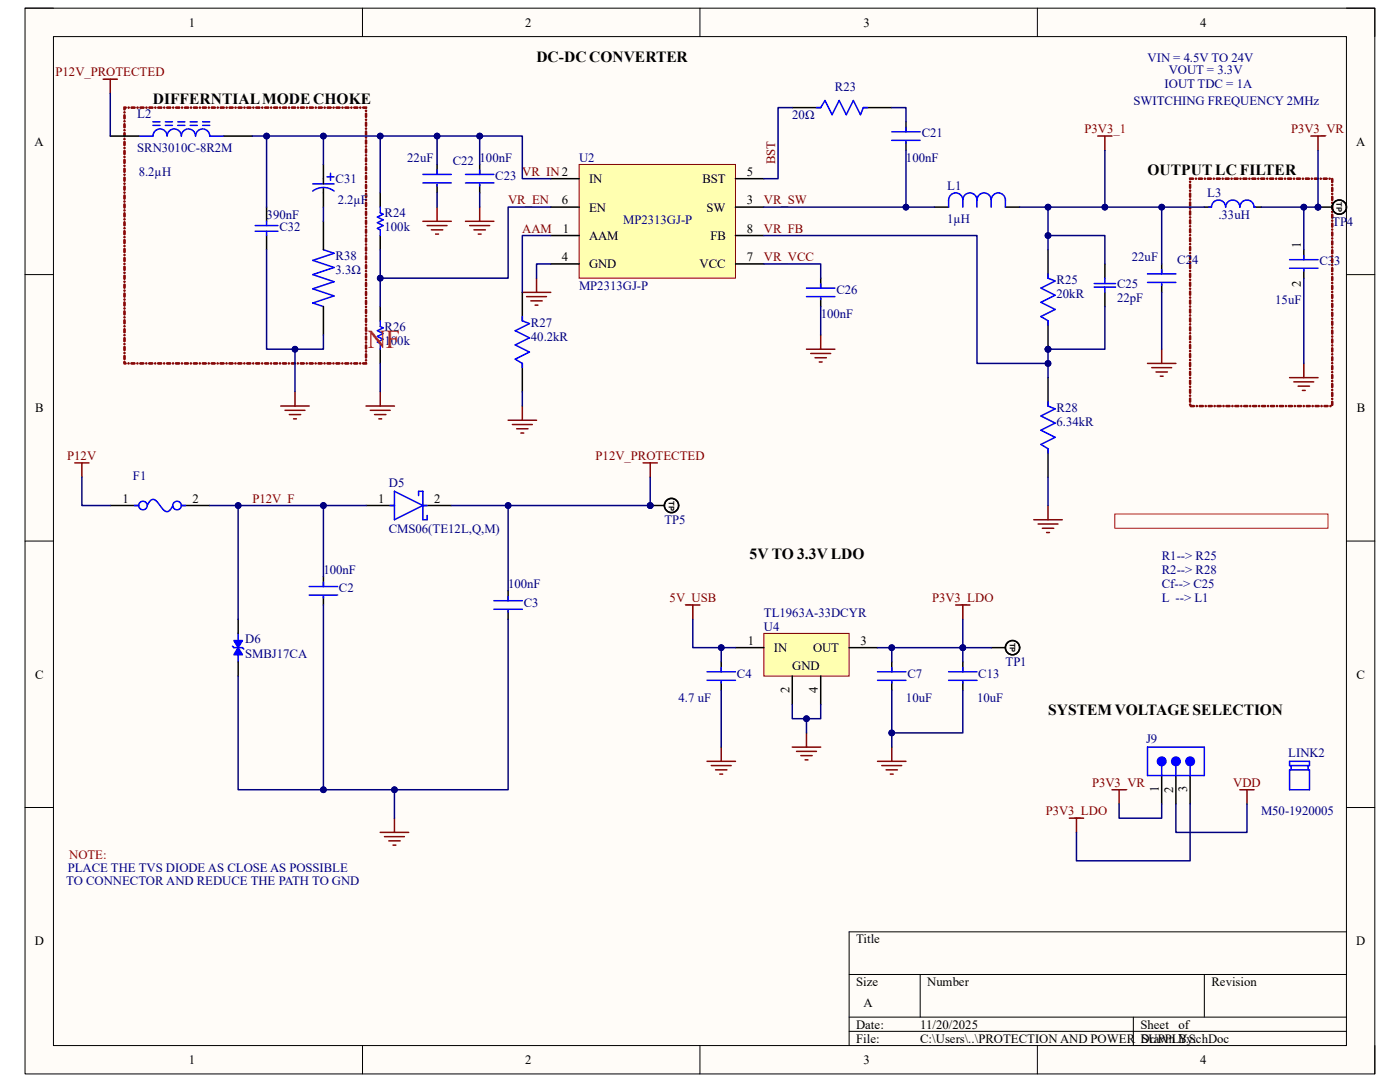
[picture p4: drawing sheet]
<svg xmlns="http://www.w3.org/2000/svg" width="279mm" height="216mm" viewBox="0 0 279 216" stroke-linecap="round" stroke-linejoin="round" font-family="sans-serif">
<defs><g id="words">
<text font-size="5.1" fill="#f00" x="73.3" y="69.4">NF</text>
<g font-size="3.1">
<text x="107.1" y="12.3">DC-DC CONVERTER</text>
<text x="30.5" y="20.8">DIFFERNTIAL MODE CHOKE</text>
<text x="229" y="35">OUTPUT LC FILTER</text>
<text x="149.6" y="111.5">5V TO 3.3V LDO</text>
<text x="209.2" y="142.7">SYSTEM VOLTAGE SELECTION</text>
</g>
<g font-size="2.5">
<text x="37.7" y="5.3">1</text>
<text x="104.8" y="5.3">2</text>
<text x="172.3" y="5.3">3</text>
<text x="239.5" y="5.3">4</text>
<text x="6.9" y="29.1">A</text>
<text x="270.6" y="29.1">A</text>
<text x="149.1" y="35.1">5</text>
<text x="112.1" y="40.8">6</text>
<text x="117.6" y="36.5">IN</text>
<text x="140.2" y="36.5">BST</text>
<text x="149.1" y="40.8">3</text>
<text x="112.4" y="46.4">1</text>
<text x="117.6" y="47.9">AAM</text>
<text x="117.6" y="42.2">EN</text>
<text x="141" y="42.2">SW</text>
<text x="141.8" y="47.9">FB</text>
<text x="149.1" y="46.4">8</text>
<text x="112.1" y="52.1">4</text>
<text x="117.6" y="53.6">GND</text>
<text x="139.6" y="53.6">VCC</text>
<text x="149.1" y="52.1">7</text>
<text x="259.6" y="49.5" transform="rotate(-90 259.6 49.5)">1</text>
<text x="259.6" y="57.2" transform="rotate(-90 259.6 57.2)">2</text>
<text x="7" y="82.3">B</text>
<text x="270.8" y="82.3">B</text>
<text x="24.4" y="100.3">1</text>
<text x="38.4" y="100.3">2</text>
<text x="75.5" y="100.3">1</text>
<text x="86.7" y="100.3">2</text>
<text x="149.2" y="128.7">1</text>
<text x="154.4" y="130.1">IN</text>
<text x="162.3" y="130.1">OUT</text>
<text x="171.7" y="128.7">3</text>
<text x="7" y="135.4">C</text>
<text x="158.1" y="133.8">GND</text>
<text x="270.7" y="135.4">C</text>
<text x="157.6" y="138.3" transform="rotate(-90 157.6 138.3)">2</text>
<text x="163.2" y="138.3" transform="rotate(-90 163.2 138.3)">4</text>
<text x="231.3" y="158" transform="rotate(-90 231.3 158)">1</text>
<text x="234.1" y="158.2" transform="rotate(-90 234.1 158.2)">2</text>
<text x="236.9" y="158.1" transform="rotate(-90 236.9 158.1)">3</text>
<text x="6.9" y="188.6">D</text>
<text x="170.9" y="188.2">Title</text>
<text x="270.7" y="188.6">D</text>
<text x="170.9" y="196.7">Size</text>
<text x="185" y="196.7">Number</text>
<text x="241.8" y="196.7">Revision</text>
<text x="172.3" y="201">A</text>
<text x="170.9" y="205.2">Date:</text>
<text x="170.9" y="208.1">File:</text>
<text x="183.6" y="205.2">11/20/2025</text>
<text x="183.7" y="208.1">C:\Users\..\PROTECTION AND POWER_SUPPLY.SchDoc</text>
<text x="227.6" y="208.1">Drawn By:</text>
<text x="227.6" y="205.2">Sheet</text>
<text x="235.2" y="205.2">of</text>
<text x="37.7" y="212.3">1</text>
<text x="104.8" y="212.3">2</text>
<text x="172.3" y="212.3">3</text>
<text x="239.5" y="212.3">4</text>
</g>
<g font-size="2.5" fill="#800000">
<text x="11.1" y="15.2">P12V_PROTECTED</text>
<text x="216.5" y="26.6">P3V3_1</text>
<text x="257.7" y="26.6">P3V3_VR</text>
<text x="104.2" y="35.1">VR_IN2</text>
<text x="154.7" y="32.8" transform="rotate(-90 154.7 32.8)">BST</text>
<text x="101.4" y="40.8">VR_EN</text>
<text x="152.4" y="40.8">VR_SW</text>
<text x="104.2" y="46.4">AAM</text>
<text x="152.4" y="46.4">VR_FB</text>
<text x="152.4" y="52.1">VR_VCC</text>
<text x="13.4" y="91.8">P12V</text>
<text x="118.9" y="91.8">P12V_PROTECTED</text>
<text x="50.4" y="100.3">P12V_F</text>
<text x="133.6" y="120.2">5V_USB</text>
<text x="186" y="120.2">P3V3_LDO</text>
<text x="218" y="157">P3V3_VR</text>
<text x="246.1" y="157">VDD</text>
<text x="208.7" y="162.7">P3V3_LDO</text>
</g>
<g font-size="2.5" fill="#000080">
<text x="229" y="12.4">VIN = 4.5V TO 24V</text>
<text x="232.4" y="17.5">IOUT TDC = 1A</text>
<text x="233.3" y="14.7">VOUT = 3.3V</text>
<text x="27.4" y="23.5">L2</text>
<text x="158.1" y="23.7">20Ω</text>
<text x="166.6" y="18.1">R23</text>
<text x="226.2" y="20.9">SWITCHING FREQUENCY 2MHz</text>
<text x="183.9" y="27.4">C21</text>
<text x="27.4" y="30.3">SRN3010C-8R2M</text>
<text x="27.7" y="35.1">8.2µH</text>
<text x="81.3" y="32.3">22uF</text>
<text x="90.3" y="32.9">C22</text>
<text x="95.7" y="32.3">100nF</text>
<text x="98.8" y="35.9">C23</text>
<text x="115.6" y="32.3">U2</text>
<text x="180.8" y="32.3">100nF</text>
<text x="67" y="36.6">C31</text>
<text x="67.4" y="40.8">2.2µF</text>
<text x="189" y="37.9">L1</text>
<text x="240.9" y="39.4">L3</text>
<text x="53.2" y="43.6">390nF</text>
<text x="55.8" y="46.1">C32</text>
<text x="76.8" y="46.1">100k</text>
<text x="76.8" y="43.3">R24</text>
<text x="124.4" y="44.7">MP2313GJ-P</text>
<text x="189" y="44.4">1µH</text>
<text x="243.2" y="43.6">.33uH</text>
<text x="265.9" y="45">TP4</text>
<text x="67" y="51.8">R38</text>
<text x="225.9" y="52.1">22uF</text>
<text x="234.9" y="52.7">C24</text>
<text x="263.3" y="53">C33</text>
<text x="67" y="54.7">3.3Ω</text>
<text x="115.6" y="57.8">MP2313GJ-P</text>
<text x="166.9" y="58.6">C26</text>
<text x="210.9" y="59.5">20kR</text>
<text x="210.9" y="56.6">R25</text>
<text x="222.9" y="57.5">C25</text>
<text x="76.8" y="66">R26</text>
<text x="106" y="65.2">R27</text>
<text x="163.8" y="63.5">100nF</text>
<text x="222.9" y="60.3">22pF</text>
<text x="254.5" y="60.6">15uF</text>
<text x="76.8" y="68.8">100k</text>
<text x="106" y="68">40.2kR</text>
<text x="210.9" y="82.2">R28</text>
<text x="210.9" y="85">6.34kR</text>
<text x="26.5" y="95.8">F1</text>
<text x="77.6" y="97.2">D5</text>
<text x="77.6" y="106.3">CMS06(TE12L,Q,M)</text>
<text x="132.6" y="104.6">TP5</text>
<text x="231.9" y="111.7">R1--&gt; R25</text>
<text x="64.6" y="114.5">100nF</text>
<text x="67.6" y="118.2">C2</text>
<text x="101.4" y="117.3">100nF</text>
<text x="231.9" y="114.5">R2--&gt; R28</text>
<text x="231.9" y="117.3">Cf--&gt; C25</text>
<text x="104.5" y="121">C3</text>
<text x="152.4" y="125.9">U4</text>
<text x="152.4" y="123">TL1963A-33DCYR</text>
<text x="231.9" y="120.2">L --&gt; L1</text>
<text x="48.9" y="128.4">D6</text>
<text x="48.9" y="131.2">SMBJ17CA</text>
<text x="147.1" y="135.2">C4</text>
<text x="181.1" y="135.2">C7</text>
<text x="195.2" y="135.2">C13</text>
<text x="200.7" y="132.9">TP1</text>
<text x="135.4" y="140">4.7 uF</text>
<text x="180.8" y="140">10uF</text>
<text x="195" y="140">10uF</text>
<text x="228.7" y="148.3">J9</text>
<text x="257.1" y="151.1">LINK2</text>
<text x="251.7" y="162.7">M50-1920005</text>
<text x="13.2" y="176.6">TO CONNECTOR AND REDUCE THE PATH TO GND</text>
<text x="13.5" y="174">PLACE THE TVS DIODE AS CLOSE AS POSSIBLE</text>
</g>
<text font-size="2.5" fill="#980000" x="13.8" y="171.5">NOTE:</text>
<g font-size="1.5">
<text x="266.7" y="40.4" transform="rotate(90 266.7 40.4)">TP</text>
<text x="133.5" y="99.9" transform="rotate(90 133.5 99.9)">TP</text>
<text x="201.5" y="128.3" transform="rotate(90 201.5 128.3)">TP</text>
</g>
</g></defs>
<path d="M5 1.6h269.4v212.7h-269.4z" fill-rule="evenodd" fill="#fffcf8"/>
<path d="M5 1.6h269.4v212.7h-269.4z" fill="none" stroke="#000" stroke-width=".2"/>
<path d="M10.7 7.3h258v201.3h-258z" fill-rule="evenodd" fill="#fffcf8"/>
<g fill="none" stroke="#000" stroke-width=".2">
<path d="M5 1.6h5.7M10.7 7.3h258v201.3h-258zM72.3 1.6v5.7M139.7 1.6v5.7M207 1.6v5.7M268.7 1.6h5.7v5.7M5 54.8h5.7M268.7 54.8h5.7M5 108h5.7M268.7 108h5.7M5 161.1h5.7M268.7 161.1h5.7"/>
<path d="M169.5 194.4h99.2M183.6 194.4v8.6M240.3 194.4v8.6M268.7 185.9h-99.2v22.7M72.3 208.6v5.7M139.7 208.6v5.7M169.5 203h99.2M169.5 205.8h99.2M207 208.6v5.7M226.2 203v5.6M274.4 208.6v5.7"/>
</g>
<path d="M24.7 72.2a.15 .15 0 0 1 .3 0 .15 .15 0 0 1-.3 0zM24.7 70.9l.3 .1v.6l-.2 .2-.1-.2zM24.7 70.4a.15 .15 0 0 1 .3 0 .15 .15 0 0 1-.3 0zM24.7 69.1l.3 .2v.5l-.2 .2-.1-.2zM24.7 68.7a.15 .15 0 0 1 .3 0 .15 .15 0 0 1-.3 0zM24.7 67.4l.3 .1v.6l-.2 .1-.1-.1zM24.7 66.9a.15 .15 0 0 1 .3 0 .15 .15 0 0 1-.3 0zM24.7 65.6l.3 .1v.6l-.2 .1-.1-.1zM24.7 65.1a.15 .15 0 0 1 .3 0 .15 .15 0 0 1-.3 0zM24.7 63.8l.3 .1v.6l-.2 .2-.1-.2zM24.7 63.3a.15 .15 0 0 1 .3 0 .15 .15 0 0 1-.3 0zM24.7 62l.3 .1v.6l-.2 .2-.1-.2zM24.7 61.5a.15 .15 0 0 1 .3 0 .15 .15 0 0 1-.3 0zM24.7 60.3l.3 .1v.6l-.2 .1-.1-.1zM24.7 59.8a.15 .15 0 0 1 .3 0 .15 .15 0 0 1-.3 0zM24.7 58.5l.3 .1v.6l-.2 .1-.1-.1zM24.7 58a.15 .15 0 0 1 .3 0 .15 .15 0 0 1-.3 0zM24.7 56.7l.3 .1v.6l-.2 .1-.1-.1zM24.7 56.2a.15 .15 0 0 1 .3 0 .15 .15 0 0 1-.3 0zM24.7 54.9l.3 .1v.6l-.2 .2-.1-.2zM24.7 54.4a.15 .15 0 0 1 .3 0 .15 .15 0 0 1-.3 0zM24.7 53.1l.3 .2v.5l-.2 .2-.1-.2zM24.7 52.7a.15 .15 0 0 1 .3 0 .15 .15 0 0 1-.3 0zM24.7 51.4l.3 .1v.6l-.2 .1-.1-.1zM24.7 50.9a.15 .15 0 0 1 .3 0 .15 .15 0 0 1-.3 0zM24.7 49.6l.3 .1v.6l-.2 .1-.1-.1zM24.7 49.1a.15 .15 0 0 1 .3 0 .15 .15 0 0 1-.3 0zM24.7 47.8l.3 .1v.6l-.2 .2-.1-.2zM24.7 47.3a.15 .15 0 0 1 .3 0 .15 .15 0 0 1-.3 0zM24.7 46l.3 .1v.6l-.2 .2-.1-.2zM24.7 45.5a.15 .15 0 0 1 .3 0 .15 .15 0 0 1-.3 0zM24.7 44.3l.3 .1v.6l-.2 .1-.1-.1zM24.7 43.8a.15 .15 0 0 1 .3 0 .15 .15 0 0 1-.3 0zM24.7 42.5l.3 .1v.6l-.2 .1-.1-.1zM24.7 42a.15 .15 0 0 1 .3 0 .15 .15 0 0 1-.3 0zM24.7 40.7l.3 .1v.6l-.2 .1-.1-.1zM24.7 40.2a.15 .15 0 0 1 .3 0 .15 .15 0 0 1-.3 0zM24.7 38.9l.3 .1v.6l-.2 .2-.1-.2zM24.7 38.4a.15 .15 0 0 1 .3 0 .15 .15 0 0 1-.3 0zM24.7 37.1l.3 .1v.6l-.2 .2-.1-.2zM24.7 36.7a.15 .15 0 0 1 .3 0 .15 .15 0 0 1-.3 0zM24.7 35.4l.3 .1v.6l-.2 .1-.1-.1zM24.7 34.9a.15 .15 0 0 1 .3 0 .15 .15 0 0 1-.3 0zM24.7 33.6l.3 .1v.6l-.2 .1-.1-.1zM24.7 33.1a.15 .15 0 0 1 .3 0 .15 .15 0 0 1-.3 0zM24.7 31.8l.3 .1v.6l-.2 .1-.1-.1zM24.7 31.3a.15 .15 0 0 1 .3 0 .15 .15 0 0 1-.3 0zM24.7 30l.3 .1v.6l-.2 .2-.1-.2zM24.7 29.5a.15 .15 0 0 1 .3 0 .15 .15 0 0 1-.3 0zM24.7 28.2l.3 .2v.5l-.2 .2-.1-.2zM24.7 27.8a.15 .15 0 0 1 .3 0 .15 .15 0 0 1-.3 0zM24.7 26.5l.3 .1v.6l-.2 .1-.1-.1zM24.7 26a.15 .15 0 0 1 .3 0 .15 .15 0 0 1-.3 0zM24.7 24.7l.3 .1v.6l-.2 .1-.1-.1zM24.7 24.2a.15 .15 0 0 1 .3 0 .15 .15 0 0 1-.3 0zM24.7 22.9l.3 .1v.6l-.2 .2-.1-.2zM24.7 22.4a.15 .15 0 0 1 .3 0 .15 .15 0 0 1-.3 0zM24.7 21.3h.4l.1 .2-.4 .1 .2-.1v.3l-.2 .2-.1-.2zM25.5 21.5a.15 .15 0 0 1 .3 0 .15 .15 0 0 1-.3 0zM26.2 21.4l.7-.1 .1 .2-.1 .1h-.6zM27.3 21.5a.15 .15 0 0 1 .3 0 .15 .15 0 0 1-.3 0zM27.9 21.4l.7-.1 .2 .2-.2 .1h-.6zM29.1 21.5a.15 .15 0 0 1 .3 0 .15 .15 0 0 1-.3 0zM29.7 21.4l.7-.1 .2 .2-.2 .1h-.6zM30.9 21.5a.15 .15 0 0 1 .3 0 .15 .15 0 0 1-.3 0zM31.5 21.4l.7-.1 .1 .2-.1 .1h-.6zM32.6 21.5a.15 .15 0 0 1 .3 0 .15 .15 0 0 1-.3 0zM33.3 21.4l.7-.1 .1 .2-.1 .1h-.6zM34.4 21.5a.15 .15 0 0 1 .3 0 .15 .15 0 0 1-.3 0zM35.1 21.4l.6-.1 .2 .2-.2 .1h-.5zM36.2 21.5a.15 .15 0 0 1 .3 0 .15 .15 0 0 1-.3 0zM36.8 21.4l.7-.1 .2 .2-.2 .1h-.6zM38 21.5a.15 .15 0 0 1 .3 0 .15 .15 0 0 1-.3 0zM38.6 21.4l.7-.1 .2 .2-.2 .1h-.6zM39.7 21.5a.15 .15 0 0 1 .3 0 .15 .15 0 0 1-.3 0zM40.4 21.4l.7-.1 .1 .2-.1 .1h-.6zM41.5 21.5a.15 .15 0 0 1 .3 0 .15 .15 0 0 1-.3 0zM42.2 21.4l.7-.1 .1 .2-.1 .1h-.6zM43.3 21.5a.15 .15 0 0 1 .3 0 .15 .15 0 0 1-.3 0zM43.9 21.4l.7-.1 .2 .2-.2 .1h-.6zM45.1 21.5a.15 .15 0 0 1 .3 0 .15 .15 0 0 1-.3 0zM45.7 21.4l.7-.1 .2 .2-.2 .1h-.6zM46.9 21.5a.15 .15 0 0 1 .3 0 .15 .15 0 0 1-.3 0zM47.5 21.4l.7-.1 .1 .2-.1 .1h-.6zM48.6 21.5a.15 .15 0 0 1 .3 0 .15 .15 0 0 1-.3 0zM49.3 21.4l.7-.1 .1 .2-.1 .1h-.6zM50.4 21.5a.15 .15 0 0 1 .3 0 .15 .15 0 0 1-.3 0zM51.1 21.4l.7-.1 .1 .2-.1 .1h-.6zM52.2 21.5a.15 .15 0 0 1 .3 0 .15 .15 0 0 1-.3 0zM52.8 21.4l.7-.1 .2 .2-.2 .1h-.6zM54 21.5a.15 .15 0 0 1 .3 0 .15 .15 0 0 1-.3 0zM54.6 21.4l.7-.1 .2 .2-.2 .1h-.6zM55.8 21.5a.15 .15 0 0 1 .2 0 .15 .15 0 0 1-.2 0zM56.4 21.4l.7-.1 .1 .2-.1 .1h-.6zM57.5 21.5a.15 .15 0 0 1 .3 0 .15 .15 0 0 1-.3 0zM58.2 21.4l.7-.1 .1 .2-.1 .1h-.6zM59.3 21.5a.15 .15 0 0 1 .3 0 .15 .15 0 0 1-.3 0zM59.9 21.4l.7-.1 .2 .2-.2 .1h-.5zM61.1 21.5a.15 .15 0 0 1 .3 0 .15 .15 0 0 1-.3 0zM61.7 21.4l.7-.1 .2 .2-.2 .1h-.6zM62.9 21.5a.15 .15 0 0 1 .3 0 .15 .15 0 0 1-.3 0zM63.5 21.4l.7-.1 .1 .2-.1 .1h-.6zM64.6 21.5a.15 .15 0 0 1 .3 0 .15 .15 0 0 1-.3 0zM65.3 21.4l.7-.1 .1 .2-.1 .1h-.6zM66.4 21.5a.15 .15 0 0 1 .3 0 .15 .15 0 0 1-.3 0zM67.1 21.4l.7-.1 .1 .2-.1 .1h-.6zM68.2 21.5a.15 .15 0 0 1 .3 0 .15 .15 0 0 1-.3 0zM68.8 21.4l.7-.1 .2 .2-.2 .1h-.6zM70 21.5a.15 .15 0 0 1 .3 0 .15 .15 0 0 1-.3 0zM70.6 21.4l.7-.1 .2 .2-.2 .1h-.6zM71.8 21.5a.15 .15 0 0 1 .3 0 .15 .15 0 0 1-.3 0zM72.4 21.4l.8-.1v.2l-.2 .2-.1-.2 .1 .1h-.5zM72.9 22.1a.15 .15 0 0 1 .3 0 .15 .15 0 0 1-.3 0zM72.9 22.6l.3 .1v.6l-.2 .1-.1-.1zM72.9 23.9a.15 .15 0 0 1 .3 0 .15 .15 0 0 1-.3 0zM72.9 24.4l.3 .1v.6l-.2 .1-.1-.1zM72.9 25.7a.15 .15 0 0 1 .3 0 .15 .15 0 0 1-.3 0zM72.9 26.2l.3 .1v.6l-.2 .1-.1-.1zM72.9 27.4a.15 .15 0 0 1 .3 0 .15 .15 0 0 1-.3 0zM72.9 27.9l.3 .1v.6l-.2 .2-.1-.2zM72.9 29.2a.15 .15 0 0 1 .3 0 .15 .15 0 0 1-.3 0zM72.9 29.7l.3 .1v.6l-.2 .2-.1-.2zM72.9 31a.15 .15 0 0 1 .3 0 .15 .15 0 0 1-.3 0zM72.9 31.5l.3 .1v.6l-.2 .1-.1-.1zM72.9 32.8a.15 .15 0 0 1 .3 0 .15 .15 0 0 1-.3 0zM72.9 33.3l.3 .1v.6l-.2 .1-.1-.1zM72.9 34.6a.15 .15 0 0 1 .3 0 .15 .15 0 0 1-.3 0zM72.9 35l.3 .2v.5l-.2 .2-.1-.2zM72.9 36.3a.15 .15 0 0 1 .3 0 .15 .15 0 0 1-.3 0zM72.9 36.8l.3 .1v.6l-.2 .2-.1-.2zM72.9 38.1a.15 .15 0 0 1 .3 0 .15 .15 0 0 1-.3 0zM72.9 38.6l.3 .1v.6l-.2 .1-.1-.1zM72.9 39.9a.15 .15 0 0 1 .3 0 .15 .15 0 0 1-.3 0zM72.9 40.4l.3 .1v.6l-.2 .1-.1-.1zM72.9 41.7a.15 .15 0 0 1 .3 0 .15 .15 0 0 1-.3 0zM72.9 42.2l.3 .1v.6l-.2 .1-.1-.1zM72.9 43.4a.15 .15 0 0 1 .3 0 .15 .15 0 0 1-.3 0zM72.9 43.9l.3 .1v.6l-.2 .2-.1-.2zM72.9 45.2a.15 .15 0 0 1 .3 0 .15 .15 0 0 1-.3 0zM72.9 45.7l.3 .1v.6l-.2 .2-.1-.2zM72.9 47a.15 .15 0 0 1 .3 0 .15 .15 0 0 1-.3 0zM72.9 47.5l.3 .1v.6l-.2 .1-.1-.1zM72.9 48.8a.15 .15 0 0 1 .3 0 .15 .15 0 0 1-.3 0zM72.9 49.3l.3 .1v.6l-.2 .1-.1-.1zM72.9 50.6a.15 .15 0 0 1 .3 0 .15 .15 0 0 1-.3 0zM72.9 51.1l.3 .1v.5l-.2 .2-.1-.2zM72.9 52.3a.15 .15 0 0 1 .3 0 .15 .15 0 0 1-.3 0zM72.9 52.8l.3 .1v.6l-.2 .2-.1-.2zM72.9 54.1a.15 .15 0 0 1 .3 0 .15 .15 0 0 1-.3 0zM72.9 54.6l.3 .1v.6l-.2 .2-.1-.2zM72.9 55.9a.15 .15 0 0 1 .3 0 .15 .15 0 0 1-.3 0zM72.9 56.4l.3 .1v.6l-.2 .1-.1-.1zM72.9 57.7a.15 .15 0 0 1 .3 0 .15 .15 0 0 1-.3 0zM72.9 58.2l.3 .1v.6l-.2 .1-.1-.1zM72.9 59.5a.15 .15 0 0 1 .3 0 .15 .15 0 0 1-.3 0zM72.9 59.9l.3 .1v.6l-.2 .2-.1-.2zM72.9 61.2a.15 .15 0 0 1 .3 0 .15 .15 0 0 1-.3 0zM72.9 61.7l.3 .1v.6l-.2 .2-.1-.2zM72.9 63a.15 .15 0 0 1 .3 0 .15 .15 0 0 1-.3 0zM72.9 63.5l.3 .1v.6l-.2 .1-.1-.1zM72.9 64.8a.15 .15 0 0 1 .3 0 .15 .15 0 0 1-.3 0zM72.9 65.3l.3 .1v.6l-.2 .1-.1-.1zM72.9 66.6a.15 .15 0 0 1 .3 0 .15 .15 0 0 1-.3 0zM72.9 67.1l.3 .1v.6l-.2 .1-.1-.1zM72.9 68.3a.15 .15 0 0 1 .3 0 .15 .15 0 0 1-.3 0zM72.9 68.8l.3 .1v.6l-.2 .2-.1-.2zM72.9 70.1a.15 .15 0 0 1 .3 0 .15 .15 0 0 1-.3 0zM72.9 70.6l.3 .1v.6l-.2 .2-.1-.2zM72.9 71.9a.15 .15 0 0 1 .3 0 .15 .15 0 0 1-.3 0zM72.4 72.4h.6l-.1 .1 .1-.2 .2 .4h-.7zM71.7 72.5a.15 .15 0 0 1 .3 0 .15 .15 0 0 1-.3 0zM70.6 72.4h.7l.1 .1-.1 .2h-.6zM70 72.5a.15 .15 0 0 1 .3 0 .15 .15 0 0 1-.3 0zM68.8 72.4h.7l.2 .1-.2 .2h-.6zM68.2 72.5a.15 .15 0 0 1 .3 0 .15 .15 0 0 1-.3 0zM67 72.4h.7l.2 .1-.2 .2h-.6zM66.4 72.5a.15 .15 0 0 1 .3 0 .15 .15 0 0 1-.3 0zM65.3 72.4h.7l.1 .1-.1 .2h-.6zM64.6 72.5a.15 .15 0 0 1 .3 0 .15 .15 0 0 1-.3 0zM63.5 72.4h.7l.1 .1-.1 .2h-.6zM62.8 72.5a.15 .15 0 0 1 .3 0 .15 .15 0 0 1-.3 0zM61.7 72.4h.7l.1 .1-.1 .2h-.6zM61.1 72.5a.15 .15 0 0 1 .3 0 .15 .15 0 0 1-.3 0zM59.9 72.4h.7l.2 .1-.2 .2h-.6zM59.3 72.5a.15 .15 0 0 1 .3 0 .15 .15 0 0 1-.3 0zM58.1 72.4h.7l.2 .1-.2 .2h-.6zM57.5 72.5a.15 .15 0 0 1 .3 0 .15 .15 0 0 1-.3 0zM56.4 72.4h.7l.1 .1-.1 .2h-.6zM55.7 72.5a.15 .15 0 0 1 .3 0 .15 .15 0 0 1-.3 0zM54.6 72.4h.7l.1 .1-.1 .2h-.6zM54 72.5a.15 .15 0 0 1 .2 0 .15 .15 0 0 1-.2 0zM52.8 72.4h.7l.2 .1-.2 .2h-.6zM52.2 72.5a.15 .15 0 0 1 .3 0 .15 .15 0 0 1-.3 0zM51 72.4h.7l.2 .1-.2 .2h-.6zM50.4 72.5a.15 .15 0 0 1 .3 0 .15 .15 0 0 1-.3 0zM49.3 72.4h.6l.2 .1-.2 .2h-.5zM48.6 72.5a.15 .15 0 0 1 .3 0 .15 .15 0 0 1-.3 0zM47.5 72.4h.7l.1 .1-.1 .2h-.6zM46.8 72.5a.15 .15 0 0 1 .3 0 .15 .15 0 0 1-.3 0zM45.7 72.4h.7l.1 .1-.1 .2h-.6zM45.1 72.5a.15 .15 0 0 1 .3 0 .15 .15 0 0 1-.3 0zM43.9 72.4h.7l.2 .1-.2 .2h-.6zM43.3 72.5a.15 .15 0 0 1 .3 0 .15 .15 0 0 1-.3 0zM42.1 72.4h.7l.2 .1-.2 .2h-.6zM41.5 72.5a.15 .15 0 0 1 .3 0 .15 .15 0 0 1-.3 0zM40.4 72.4h.7l.1 .1-.1 .2h-.6zM39.7 72.5a.15 .15 0 0 1 .3 0 .15 .15 0 0 1-.3 0zM38.6 72.4h.7l.1 .1-.1 .2h-.6zM37.9 72.5a.15 .15 0 0 1 .3 0 .15 .15 0 0 1-.3 0zM36.8 72.4h.7l.1 .1-.1 .2h-.6zM36.2 72.5a.15 .15 0 0 1 .3 0 .15 .15 0 0 1-.3 0zM35 72.4h.7l.2 .1-.2 .2h-.6zM34.4 72.5a.15 .15 0 0 1 .3 0 .15 .15 0 0 1-.3 0zM33.2 72.4h.7l.2 .1-.2 .2h-.5zM32.6 72.5a.15 .15 0 0 1 .3 0 .15 .15 0 0 1-.3 0zM31.5 72.4h.7l.1 .1-.1 .2h-.6zM30.8 72.5a.15 .15 0 0 1 .3 0 .15 .15 0 0 1-.3 0zM29.7 72.4h.7l.1 .1-.1 .2h-.6zM29.1 72.5a.15 .15 0 0 1 .3 0 .15 .15 0 0 1-.3 0zM27.9 72.4h.7l.2 .1-.2 .2h-.6zM27.3 72.5a.15 .15 0 0 1 .3 0 .15 .15 0 0 1-.3 0zM26.1 72.4h.7l.2 .1-.2 .2h-.6zM25.5 72.5a.15 .15 0 0 1 .3 0 .15 .15 0 0 1-.3 0zM24.7 72.4h.4l.1 .1-.4 .2z" fill="#800000" stroke="#800000" stroke-width=".2"/>
<path d="M75.9 38.5v2.8M75.9 47v2.8M104.2 58.3v5.7M186.5 41.3h2.8M200.6 41.3h2.9M104.2 72.5v5.7" fill="none" stroke="#000" stroke-width=".3"/>
<path d="M189.3 39.9v1.4M189.3 39.9a1.41 1.41 0 0 1 1.4-1.4 1.41 1.41 0 0 1 1.5 1.4M192.2 39.9v1.4M192.2 39.9a1.41 1.41 0 0 1 1.4-1.4 1.41 1.41 0 0 1 1.4 1.4M195 39.9v1.4M195 39.9a1.41 1.41 0 0 1 1.4-1.4 1.41 1.41 0 0 1 1.4 1.4M197.8 39.9v1.4M197.8 39.9a1.41 1.41 0 0 1 1.4-1.4 1.41 1.41 0 0 1 1.4 1.4v1.4M75.9 41.3v1.2l.6 .2-1.2 .6 1.2 .6-1.2 .5 1.2 .6-1.2 .6 .6 .3v1.1M104.2 63.2v.8l1.5 .6-2.9 1.4 2.9 1.4-2.9 1.4 2.9 1.4-2.9 1.5 1.4 .8v.9" fill="none" stroke="#00f" stroke-width=".3"/>
<circle cx="209.2" cy="69.7" r=".57" fill="#000080"/>
<circle cx="209.2" cy="69.7" r=".57" fill="none" stroke="#000080" stroke-width=".2"/>
<path d="M209.2 64v5.7" fill="none" stroke="#000" stroke-width=".3"/>
<circle cx="209.2" cy="69.7" r=".57" fill="#000080"/>
<circle cx="209.2" cy="69.7" r=".57" fill="none" stroke="#000080" stroke-width=".2"/>
<path d="M95.7 32.8v2M95.7 36.8v1.7M163.8 55.5v2M163.8 59.5v1.7M209.2 49.8v5.7M220.5 52.7v2.8M220.5 58.3v2.9M209.2 75.4v5.6M209.2 89.5v5.7" fill="none" stroke="#000" stroke-width=".3"/>
<g fill="none" stroke="#00f" stroke-width=".3">
<path d="M92.9 34.8h5.7M92.9 36.5h5.7M95.7 34v.8M95.7 36.8v.3M161 57.5h5.6M161 59.2h5.6M163.8 56.6v.9M163.8 59.5v.3M209.2 54.7v.8l1.4 .6-2.9 1.4 2.9 1.4-2.9 1.4 2.9 1.4-2.9 1.5 1.5 .8v.9M218.4 57.3h4.2M218.4 56.6h4.2M220.5 55.5v1.1"/>
<path d="M220.5 57.3v1M209.2 80.2v.8l1.4 .6-2.9 1.4 2.9 1.4-2.9 1.4 2.9 1.5-2.9 1.4 1.5 .8v.9"/>
</g>
<g fill="none" stroke="#800000" stroke-width=".3">
<path d="M84.4 44.2h5.7M85.2 45h4M86.1 45.9h2.3M86.9 46.7h.6M87.2 41.3v2.9M92.9 44.2h5.7M93.7 45h4M94.6 45.9h2.3M95.5 46.7h.5M95.7 41.3v2.9M104.2 58.3h5.7M105.1 59.2h4"/>
<path d="M107.1 55.5v2.8M105.9 60h2.3M106.8 60.9h.6M161 69.7h5.6M161.8 70.5h4M162.7 71.4h2.2M163.5 72.2h.6M163.8 66.8v2.9"/>
</g>
<path d="M115.6 32.8h31.2v22.7h-31.2z" fill-rule="evenodd" fill="#ffffb0"/>
<path d="M115.6 32.8h31.2v22.7h-31.2z" fill="none" stroke="#800000" stroke-width=".2"/>
<g fill="none" stroke="#000" stroke-width=".3">
<path d="M22 27.1h5.7M44.7 27.1h5.7M64.5 32.8v3.9M64.5 37.4v3.9M87.2 32.8v2M87.2 36.8v1.7M109.9 35.7h5.7M146.8 35.7h5.6M180.8 24.3v2M180.8 28.3v1.7M53.2 41.3v2.9M53.2 47v2.8"/>
<path d="M64.5 44.2v5.6M109.9 47h5.7M109.9 41.3h5.7M109.9 52.7h5.7M146.8 47h5.6M146.8 41.3h5.6M146.8 52.7h5.6M231.8 52.7v2M231.8 56.6v1.7M260.2 49.8v2M260.2 53.8v1.7M64.5 61.2v5.6"/>
<path d="M75.9 61.2v2.8M75.9 69.7v2.8M22 100.9h5.7M36.2 100.9h5.7M64.5 115.1v1.9M64.5 119v1.7M101.4 117.9v2M101.4 121.9v1.7M143.9 132.1v1.9M143.9 136v1.7M178 132.1v1.9M178 136v1.7"/>
<path d="M192.2 132.1v1.9M192.2 136v1.7M231.8 154.7v5.7M234.7 154.7v5.7"/>
</g>
<g fill="none" stroke="#00f" stroke-width=".3">
<path d="M27.7 27.1h2.8a1.41 1.41 0 0 1 1.4-1.4 1.41 1.41 0 0 1 1.5 1.4M30.5 25h1.4M30.5 24.3h1.4M33 25h1.4M33 24.3h1.4M35.5 25h1.4M35.5 24.3h1.4M38 25h1.4M38 24.3h1.4M40.4 25h1.5M40.4 24.3h1.5M44.7 27.1h-2.8a1.41 1.41 0 0 0-1.5-1.4 1.41 1.41 0 0 0-1.4 1.4 1.42 1.42 0 0 0-1.4-1.4 1.42 1.42 0 0 0-1.4 1.4 1.41 1.41 0 0 0-1.4-1.4 1.41 1.41 0 0 0-1.4 1.4"/>
<path d="M62.4 38.1a3.5 3.5 0 0 1 4.3 0M62.4 36.7h4.3M65.3 35.3h1.4M66 34.6v1.4M84.4 34.8h5.7M84.4 36.5h5.7M87.2 34v.8M87.2 36.8v.3M178 26.3h5.6M178 28h5.6M180.8 25.4v.9M180.8 28.3v.3"/>
<path d="M50.9 45h4.6M50.9 46.1h4.6M53.2 44.2v.8M53.2 46.1v.9M64.5 49.8l2.2 .7-4.3 1.5 4.3 1.4-4.3 1.4 4.3 1.4-4.3 1.4 4.3 1.4-4.3 1.5 2.1 .7M229 54.7h5.7M229 56.4h5.7M231.8 53.8v.9M231.8 56.6v.3M257.4 51.8h5.6M257.4 53.5h5.6M260.2 51v.8"/>
<path d="M260.2 53.8v.3M75.9 64v1.1l.6 .3-1.2 .6 1.2 .6-1.2 .5 1.2 .6-1.2 .6 .6 .2v1.2M26.8 100.9h.9M29.4 100.9a1.33 1.33 0 0 1 1.3-1.2l.6 .4 .8 1a1.3 1.3 0 0 0 1.7 .8l.7-1M36.2 100.9h.8M61.7 117h5.7M61.7 118.7h5.7M64.5 116.2v.8M64.5 119v.3M98.6 119.9h5.6M101.4 119v.9M98.6 121.6h5.6"/>
<path d="M101.4 121.9v.2M141.1 134h5.7M141.1 135.7h5.7M143.9 133.2v.8M143.9 136v.3M175.1 134h5.7M175.1 135.8h5.7M178 133.2v.8M178 136v.3M189.3 134h5.7M189.3 135.8h5.7M192.2 133.2v.8"/>
<path d="M192.2 136v.3M234.7 152.8v1.9"/>
<circle cx="28.5" cy="100.9" r=".85"/>
<circle cx="35.3" cy="100.9" r=".85"/>
</g>
<g fill="none" stroke="#800000" stroke-width=".3">
<path d="M20.6 15.8h2.8M22 15.8v2.8M219.1 27.1h2.8M220.5 27.1v2.9M261.6 27.1h2.9M263 27.1v2.9M58.9 78.2v2.8M75.9 78.2v2.8M229 72.5h5.7M229.9 73.4h3.9M230.7 74.2h2.3M231.6 75.1h.5"/>
<path d="M231.8 69.7v2.8M257.4 75.4h5.6M258.2 76.2h4M259.1 77.1h2.2M259.9 77.9h.6M260.2 72.5v2.9M14.9 92.4h2.9M16.3 92.4v2.8M56 81h5.7M56.9 81.9h4M57.7 82.7h2.3M58.6 83.6h.6"/>
<path d="M73 81h5.7M73.9 81.9h4M74.8 82.7h2.2M75.6 83.6h.6M101.4 83.9h5.7M102.3 84.7h3.9M103.1 85.6h2.3M104 86.4h.5M104.2 81v2.9M128.3 92.4h2.9M129.8 92.4v2.8M206.3 103.7h5.7"/>
<path d="M207.2 104.6h3.9M208 105.4h2.3M208.9 106.3h.5M209.2 100.9v2.8M136.8 120.7h2.9M138.3 120.7v2.9M190.7 120.7h2.9M192.2 120.7v2.9M141.1 151.9h5.7M142 152.8h3.9M142.8 153.6h2.3M143.7 154.5h.5"/>
<path d="M143.9 149.1v2.8M158.1 149.1h5.7M159 149.9h3.9M159.8 150.8h2.3M160.7 151.6h.5M161 146.2v2.9M175.1 151.9h5.7M176 152.8h3.9M176.8 153.6h2.3M177.7 154.5h.6M178 149.1v2.8M75.9 166.1h5.7"/>
<path d="M76.7 166.9h4M77.6 167.8h2.3M78.4 168.6h.6M78.7 163.3v2.8"/>
</g>
<path d="M237.4 80.7a.15 .15 0 0 1 .3 0 .15 .15 0 0 1-.3 0zM237.4 79.4l.3 .1v.6l-.2 .2-.1-.2zM237.4 79a.15 .15 0 0 1 .3 0 .15 .15 0 0 1-.3 0zM237.4 77.7l.3 .1v.6l-.2 .1-.1-.1zM237.4 77.2a.15 .15 0 0 1 .3 0 .15 .15 0 0 1-.3 0zM237.4 75.9l.3 .1v.6l-.2 .1-.1-.1zM237.4 75.4a.15 .15 0 0 1 .3 0 .15 .15 0 0 1-.3 0zM237.4 74.1l.3 .1v.6l-.2 .2-.1-.2zM237.4 73.6a.15 .15 0 0 1 .3 0 .15 .15 0 0 1-.3 0zM237.4 72.3l.3 .1v.6l-.2 .2-.1-.2zM237.4 71.8a.15 .15 0 0 1 .3 0 .15 .15 0 0 1-.3 0zM237.4 70.5l.3 .2v.5l-.2 .2-.1-.2zM237.4 70.1a.15 .15 0 0 1 .3 0 .15 .15 0 0 1-.3 0zM237.4 68.8l.3 .1v.6l-.2 .1-.1-.1zM237.4 68.3a.15 .15 0 0 1 .3 0 .15 .15 0 0 1-.3 0zM237.4 67l.3 .1v.6l-.2 .1-.1-.1zM237.4 66.5a.15 .15 0 0 1 .3 0 .15 .15 0 0 1-.3 0zM237.4 65.2l.3 .1v.6l-.2 .2-.1-.2zM237.4 64.7a.15 .15 0 0 1 .3 0 .15 .15 0 0 1-.3 0zM237.4 63.4l.3 .1v.6l-.2 .2-.1-.2zM237.4 62.9a.15 .15 0 0 1 .3 0 .15 .15 0 0 1-.3 0zM237.4 61.7l.3 .1v.6l-.2 .1-.1-.1zM237.4 61.2a.15 .15 0 0 1 .3 0 .15 .15 0 0 1-.3 0zM237.4 59.9l.3 .1v.6l-.2 .1-.1-.1zM237.4 59.4a.15 .15 0 0 1 .3 0 .15 .15 0 0 1-.3 0zM237.4 58.1l.3 .1v.6l-.2 .1-.1-.1zM237.4 57.6a.15 .15 0 0 1 .3 0 .15 .15 0 0 1-.3 0zM237.4 56.3l.3 .1v.6l-.2 .2-.1-.2zM237.4 55.8a.15 .15 0 0 1 .3 0 .15 .15 0 0 1-.3 0zM237.4 54.5l.3 .1v.6l-.2 .2-.1-.2zM237.4 54a.15 .15 0 0 1 .3 0 .15 .15 0 0 1-.3 0zM237.4 52.8l.3 .1v.6l-.2 .1-.1-.1zM237.4 52.3a.15 .15 0 0 1 .3 0 .15 .15 0 0 1-.3 0zM237.4 51l.3 .1v.6l-.2 .1-.1-.1zM237.4 50.5a.15 .15 0 0 1 .3 0 .15 .15 0 0 1-.3 0zM237.4 49.2l.3 .1v.6l-.2 .1-.1-.1zM237.4 48.7a.15 .15 0 0 1 .3 0 .15 .15 0 0 1-.3 0zM237.4 47.4l.3 .1v.6l-.2 .2-.1-.2zM237.4 46.9a.15 .15 0 0 1 .3 0 .15 .15 0 0 1-.3 0zM237.4 45.6l.3 .2v.5l-.2 .2-.1-.2zM237.4 45.2a.15 .15 0 0 1 .3 0 .15 .15 0 0 1-.3 0zM237.4 43.9l.3 .1v.6l-.2 .1-.1-.1zM237.4 43.4a.15 .15 0 0 1 .3 0 .15 .15 0 0 1-.3 0zM237.4 42.1l.3 .1v.6l-.2 .1-.1-.1zM237.4 41.6a.15 .15 0 0 1 .3 0 .15 .15 0 0 1-.3 0zM237.4 40.3l.3 .1v.6l-.2 .2-.1-.2zM237.4 39.8a.15 .15 0 0 1 .3 0 .15 .15 0 0 1-.3 0zM237.4 38.5l.3 .1v.6l-.2 .2-.1-.2zM237.4 38a.15 .15 0 0 1 .3 0 .15 .15 0 0 1-.3 0zM237.4 36.8l.3 .1v.6l-.2 .1-.1-.1zM237.4 36.3a.15 .15 0 0 1 .3 0 .15 .15 0 0 1-.3 0zM237.4 35.5h.7l.1 .2-.1 .1h-.6l.2-.1-.2 .1zM238.5 35.7a.15 .15 0 0 1 .3 0 .15 .15 0 0 1-.3 0zM239.2 35.5h.7l.1 .2-.1 .1h-.6zM240.3 35.7a.15 .15 0 0 1 .3 0 .15 .15 0 0 1-.3 0zM240.9 35.5h.7l.2 .2-.2 .1h-.6zM242.1 35.7a.15 .15 0 0 1 .3 0 .15 .15 0 0 1-.3 0zM242.7 35.5h.7l.2 .2-.2 .1h-.6zM243.9 35.7a.15 .15 0 0 1 .3 0 .15 .15 0 0 1-.3 0zM244.5 35.5h.7l.1 .2-.1 .1h-.6zM245.6 35.7a.15 .15 0 0 1 .3 0 .15 .15 0 0 1-.3 0zM246.3 35.5h.7l.1 .2-.1 .1h-.6zM247.4 35.7a.15 .15 0 0 1 .3 0 .15 .15 0 0 1-.3 0zM248.1 35.5h.7l.1 .2-.1 .1h-.6zM249.2 35.7a.15 .15 0 0 1 .3 0 .15 .15 0 0 1-.3 0zM249.8 35.5h.7l.2 .2-.2 .1h-.6zM251 35.7a.15 .15 0 0 1 .3 0 .15 .15 0 0 1-.3 0zM251.6 35.5h.7l.2 .2-.2 .1h-.6zM252.8 35.7a.15 .15 0 0 1 .2 0 .15 .15 0 0 1-.2 0zM253.4 35.5h.7l.1 .2-.1 .1h-.6zM254.5 35.7a.15 .15 0 0 1 .3 0 .15 .15 0 0 1-.3 0zM255.2 35.5h.7l.1 .2-.1 .1h-.6zM256.3 35.7a.15 .15 0 0 1 .3 0 .15 .15 0 0 1-.3 0zM257 35.5h.7l.1 .2-.1 .1h-.6zM258.1 35.7a.15 .15 0 0 1 .3 0 .15 .15 0 0 1-.3 0zM258.7 35.5h.7l.2 .2-.2 .1h-.6zM259.9 35.7a.15 .15 0 0 1 .3 0 .15 .15 0 0 1-.3 0zM260.5 35.5h.7l.2 .2-.2 .1h-.6zM261.7 35.7a.15 .15 0 0 1 .2 0 .15 .15 0 0 1-.2 0zM262.3 35.5h.7l.1 .2-.1 .1h-.6zM263.4 35.7a.15 .15 0 0 1 .3 0 .15 .15 0 0 1-.3 0zM264.1 35.5h.7l.1 .2-.1 .1h-.6zM265.2 35.7a.15 .15 0 0 1 .3 0 .15 .15 0 0 1-.3 0zM265.8 35.6l.2 .1v.6l-.1 .2-.2-.2zM265.7 36.9a.15 .15 0 0 1 .3 0 .15 .15 0 0 1-.3 0zM265.8 37.4l.2 .1v.6l-.1 .1-.2-.1zM265.7 38.7a.15 .15 0 0 1 .3 0 .15 .15 0 0 1-.3 0zM265.8 39.2l.2 .1v.6l-.1 .1-.2-.1zM265.7 40.5a.15 .15 0 0 1 .3 0 .15 .15 0 0 1-.3 0zM265.8 41l.2 .1v.6l-.1 .1-.2-.1zM265.7 42.2a.15 .15 0 0 1 .3 0 .15 .15 0 0 1-.3 0zM265.8 42.7l.2 .1v.6l-.1 .2-.2-.2zM265.7 44a.15 .15 0 0 1 .3 0 .15 .15 0 0 1-.3 0zM265.8 44.5l.2 .1v.6l-.1 .2-.2-.2zM265.7 45.8a.15 .15 0 0 1 .3 0 .15 .15 0 0 1-.3 0zM265.8 46.3l.2 .1v.6l-.1 .1-.2-.1zM265.7 47.6a.15 .15 0 0 1 .3 0 .15 .15 0 0 1-.3 0zM265.8 48.1l.2 .1v.6l-.1 .1-.2-.1zM265.7 49.4a.15 .15 0 0 1 .3 0 .15 .15 0 0 1-.3 0zM265.8 49.9l.2 .1v.5l-.1 .2-.2-.2zM265.7 51.1a.15 .15 0 0 1 .3 0 .15 .15 0 0 1-.3 0zM265.8 51.6l.2 .1v.6l-.1 .2-.2-.2zM265.7 52.9a.15 .15 0 0 1 .3 0 .15 .15 0 0 1-.3 0zM265.8 53.4l.2 .1v.6l-.1 .2-.2-.2zM265.7 54.7a.15 .15 0 0 1 .3 0 .15 .15 0 0 1-.3 0zM265.8 55.2l.2 .1v.6l-.1 .1-.2-.1zM265.7 56.5a.15 .15 0 0 1 .3 0 .15 .15 0 0 1-.3 0zM265.8 57l.2 .1v.6l-.1 .1-.2-.1zM265.7 58.3a.15 .15 0 0 1 .3 0 .15 .15 0 0 1-.3 0zM265.8 58.7l.2 .1v.6l-.1 .2-.2-.2zM265.7 60a.15 .15 0 0 1 .3 0 .15 .15 0 0 1-.3 0zM265.8 60.5l.2 .1v.6l-.1 .2-.2-.2zM265.7 61.8a.15 .15 0 0 1 .3 0 .15 .15 0 0 1-.3 0zM265.8 62.3l.2 .1v.6l-.1 .2-.2-.2zM265.7 63.6a.15 .15 0 0 1 .3 0 .15 .15 0 0 1-.3 0zM265.8 64.1l.2 .1v.6l-.1 .1-.2-.1zM265.7 65.4a.15 .15 0 0 1 .3 0 .15 .15 0 0 1-.3 0zM265.8 65.9l.2 .1v.6l-.1 .1-.2-.1zM265.7 67.2a.15 .15 0 0 1 .3 0 .15 .15 0 0 1-.3 0zM265.8 67.6l.2 .1v.6l-.1 .2-.2-.2zM265.7 68.9a.15 .15 0 0 1 .3 0 .15 .15 0 0 1-.3 0zM265.8 69.4l.2 .1v.6l-.1 .2-.2-.2zM265.7 70.7a.15 .15 0 0 1 .3 0 .15 .15 0 0 1-.3 0zM265.8 71.2l.2 .1v.6l-.1 .1-.2-.1zM265.7 72.5a.15 .15 0 0 1 .3 0 .15 .15 0 0 1-.3 0zM265.8 73l.2 .1v.6l-.1 .1-.2-.1zM265.7 74.3a.15 .15 0 0 1 .3 0 .15 .15 0 0 1-.3 0zM265.8 74.8l.2 .1v.5l-.1 .2-.2-.2zM265.7 76a.15 .15 0 0 1 .3 0 .15 .15 0 0 1-.3 0zM265.8 76.5l.2 .1v.6l-.1 .2-.2-.2zM265.7 77.8a.15 .15 0 0 1 .3 0 .15 .15 0 0 1-.3 0zM265.8 78.3l.2 .1v.6l-.1 .2-.2-.2zM265.7 79.6a.15 .15 0 0 1 .3 0 .15 .15 0 0 1-.3 0zM265.8 80.1l.2 .1v.6l-.1 .1-.2-.1zM265.4 81a.15 .15 0 0 1 .3 0 .15 .15 0 0 1-.3 0zM264.2 80.9h.7l.2 .1-.2 .2h-.6zM263.6 81a.15 .15 0 0 1 .3 0 .15 .15 0 0 1-.3 0zM262.5 80.9h.7l.1 .1-.1 .2h-.6zM261.8 81a.15 .15 0 0 1 .3 0 .15 .15 0 0 1-.3 0zM260.7 80.9h.7l.1 .1-.1 .2h-.6zM260 81a.15 .15 0 0 1 .3 0 .15 .15 0 0 1-.3 0zM258.9 80.9h.7l.1 .1-.1 .2h-.6zM258.3 81a.15 .15 0 0 1 .3 0 .15 .15 0 0 1-.3 0zM257.1 80.9h.7l.2 .1-.2 .2h-.6zM256.5 81a.15 .15 0 0 1 .3 0 .15 .15 0 0 1-.3 0zM255.3 80.9h.7l.2 .1-.2 .2h-.6zM254.7 81a.15 .15 0 0 1 .3 0 .15 .15 0 0 1-.3 0zM253.6 80.9h.7l.1 .1-.1 .2h-.6zM252.9 81a.15 .15 0 0 1 .3 0 .15 .15 0 0 1-.3 0zM251.8 80.9h.7l.1 .1-.1 .2h-.6zM251.1 81a.15 .15 0 0 1 .3 0 .15 .15 0 0 1-.3 0zM250 80.9h.7l.1 .1-.1 .2h-.6zM249.4 81a.15 .15 0 0 1 .3 0 .15 .15 0 0 1-.3 0zM248.2 80.9h.7l.2 .1-.2 .2h-.6zM247.6 81a.15 .15 0 0 1 .3 0 .15 .15 0 0 1-.3 0zM246.4 80.9h.7l.2 .1-.2 .2h-.6zM245.8 81a.15 .15 0 0 1 .3 0 .15 .15 0 0 1-.3 0zM244.7 80.9h.7l.1 .1-.1 .2h-.6zM244 81a.15 .15 0 0 1 .3 0 .15 .15 0 0 1-.3 0zM242.9 80.9h.7l.1 .1-.1 .2h-.6zM242.3 81a.15 .15 0 0 1 .3 0 .15 .15 0 0 1-.3 0zM241.1 80.9h.7l.2 .1-.2 .2h-.6zM240.5 81a.15 .15 0 0 1 .3 0 .15 .15 0 0 1-.3 0zM239.3 80.9h.7l.2 .1-.2 .2h-.6zM238.7 81a.15 .15 0 0 1 .3 0 .15 .15 0 0 1-.3 0zM237.6 80.9h.7l.1 .1-.1 .2h-.6z" fill="#800000" stroke="#800000" stroke-width=".2"/>
<path d="M222.5 102.6h42.5v2.8h-42.5z" fill="none" stroke="#f00" stroke-width=".2"/>
<circle cx="234.7" cy="151.9" r=".85" fill="#00f"/>
<g fill="none" stroke="#00f" stroke-width=".3">
<path d="M231.8 152.8v1.9M237.5 152.8v1.9"/>
<circle cx="234.7" cy="151.9" r=".85"/>
</g>
<path d="M237.5 154.7v5.7" fill="none" stroke="#000" stroke-width=".3"/>
<circle cx="237.5" cy="151.9" r=".85" fill="#00f"/>
<g fill="none" stroke="#00f" stroke-width=".3">
<path d="M229 149.1h11.3v5.6h-11.3z"/>
<circle cx="237.5" cy="151.9" r=".85"/>
</g>
<circle cx="231.8" cy="151.9" r=".85" fill="#00f"/>
<g fill="none" stroke="#00f" stroke-width=".3">
<path d="M257.4 151.9h3.9v.9h-3.9zM257.4 153.6h3.9v4h-3.9zM257.7 152.8v.8M261 152.8v.8"/>
<circle cx="231.8" cy="151.9" r=".85"/>
</g>
<path d="M221.9 157.6h2.9M223.3 157.6v2.8M247.4 157.6h2.9M248.9 157.6v2.8M213.4 163.3h2.8M214.8 163.3v2.8" fill="none" stroke="#800000" stroke-width=".3"/>
<path d="M152.4 126.4h17.1v8.5h-17.1z" fill-rule="evenodd" fill="#ffffb0"/>
<path d="M152.4 126.4h17.1v8.5h-17.1z" fill="none" stroke="#800000" stroke-width=".2"/>
<path d="M146.8 129.2h5.6M158.1 134.9v5.7M163.8 134.9v5.7M169.5 129.2h5.6" fill="none" stroke="#000" stroke-width=".3"/>
<path d="M46.4 128.9l.3 .3h1.7l.3 .3M47.5 126.4v1.4M47.5 130.6v1.5" fill="none" stroke="#00f" stroke-width=".3"/>
<path d="M47.5 129.2l.9 1.4h-1.7z" fill="#00f"/>
<path d="M47.5 129.2l.9 1.4h-1.7z" fill="none" stroke="#00f" stroke-width=".3"/>
<path d="M46.7 127.8h1.7l-.9 1.4z" fill="#00f"/>
<path d="M78.7 98l5.7 2.9-5.7 2.8zM83.5 98.9v-.9h.9v5.7h.8v-.8M77.9 100.9h.8M84.4 100.9h.8M46.7 127.8h1.7l-.9 1.4z" fill="none" stroke="#00f" stroke-width=".3"/>
<g fill="none" stroke="#000" stroke-width=".3">
<path d="M73.1 100.9h5.6M84.4 100.9h5.7M47.5 123.6v2.8M47.5 132.1v2.8M197.8 129.2h2.8"/>
<circle cx="202.1" cy="129.2" r="1.42"/>
</g>
<circle cx="129.8" cy="100.9" r=".57" fill="#000080"/>
<circle cx="129.8" cy="100.9" r=".57" fill="none" stroke="#000080" stroke-width=".2"/>
<path d="M129.8 100.9h2.8" fill="none" stroke="#000" stroke-width=".3"/>
<circle cx="129.8" cy="100.9" r=".57" fill="#000080"/>
<circle cx="129.8" cy="100.9" r=".57" fill="none" stroke="#000080" stroke-width=".2"/>
<circle cx="134" cy="100.9" r="1.42" fill="none" stroke="#000" stroke-width=".3"/>
<circle cx="263" cy="41.3" r=".57" fill="#000080"/>
<circle cx="263" cy="41.3" r=".57" fill="none" stroke="#000080" stroke-width=".2"/>
<path d="M263 41.3h2.9" fill="none" stroke="#000" stroke-width=".3"/>
<circle cx="263" cy="41.3" r=".57" fill="#000080"/>
<circle cx="263" cy="41.3" r=".57" fill="none" stroke="#000080" stroke-width=".2"/>
<g fill="none" stroke="#000" stroke-width=".3">
<path d="M158.1 21.5h5.7M172.3 21.5h5.7"/>
<circle cx="267.3" cy="41.3" r="1.42"/>
</g>
<path d="M162.9 21.5h.9l.8-1.4 1.5 2.8 1.4-2.8 1.4 2.8 1.4-2.8 1.4 2.8 .6-1.4h.8" fill="none" stroke="#00f" stroke-width=".3"/>
<path d="M95.7 27.1v5.7" fill="none" stroke="#000080" stroke-width=".3"/>
<circle cx="95.7" cy="27.2" r=".57" fill="#000080"/>
<circle cx="95.7" cy="27.2" r=".57" fill="none" stroke="#000080" stroke-width=".2"/>
<path d="M87.2 27.1v5.7" fill="none" stroke="#000080" stroke-width=".3"/>
<circle cx="87.2" cy="27.2" r=".57" fill="#000080"/>
<circle cx="87.2" cy="27.2" r=".57" fill="none" stroke="#000080" stroke-width=".2"/>
<path d="M87.2 38.5v2.8M95.7 38.5v2.8M109.9 41.3h-8.5v14.2h-25.5v-5.7" fill="none" stroke="#000080" stroke-width=".3"/>
<circle cx="75.9" cy="55.5" r=".57" fill="#000080"/>
<circle cx="75.9" cy="55.5" r=".57" fill="none" stroke="#000080" stroke-width=".2"/>
<path d="M178 21.5h2.8v2.8M109.9 47h-5.7v11.3M109.9 52.7h-2.8v2.8M152.4 52.7h11.4v2.8M152.5 41.3h34M104.2 78.2v2.8M163.8 61.2v5.6" fill="none" stroke="#000080" stroke-width=".3"/>
<circle cx="180.8" cy="41.3" r=".57" fill="#000080"/>
<circle cx="180.8" cy="41.3" r=".57" fill="none" stroke="#000080" stroke-width=".2"/>
<path d="M180.8 30v11.3" fill="none" stroke="#000080" stroke-width=".3"/>
<circle cx="180.8" cy="41.3" r=".57" fill="#000080"/>
<circle cx="180.8" cy="41.3" r=".57" fill="none" stroke="#000080" stroke-width=".2"/>
<path d="M158.1 21.5h-2.8v14.2h-2.9M203.5 41.3h5.7v8.5" fill="none" stroke="#000080" stroke-width=".3"/>
<circle cx="209.2" cy="41.3" r=".57" fill="#000080"/>
<circle cx="209.2" cy="41.3" r=".57" fill="none" stroke="#000080" stroke-width=".2"/>
<circle cx="209.2" cy="47" r=".57" fill="#000080"/>
<circle cx="209.2" cy="47" r=".57" fill="none" stroke="#000080" stroke-width=".2"/>
<path d="M209.2 69.7v5.7" fill="none" stroke="#000080" stroke-width=".3"/>
<circle cx="209.2" cy="69.7" r=".57" fill="#000080"/>
<circle cx="209.2" cy="69.7" r=".57" fill="none" stroke="#000080" stroke-width=".2"/>
<circle cx="209.2" cy="72.5" r=".57" fill="#000080"/>
<circle cx="209.2" cy="72.5" r=".57" fill="none" stroke="#000080" stroke-width=".2"/>
<path d="M152.5 47h42.5v25.5h14.2M209.2 95.2v5.7" fill="none" stroke="#000080" stroke-width=".3"/>
<circle cx="209.2" cy="72.5" r=".57" fill="#000080"/>
<circle cx="209.2" cy="72.5" r=".57" fill="none" stroke="#000080" stroke-width=".2"/>
<path d="M209.2 47h11.3v5.7" fill="none" stroke="#000080" stroke-width=".3"/>
<circle cx="209.2" cy="47" r=".57" fill="#000080"/>
<circle cx="209.2" cy="47" r=".57" fill="none" stroke="#000080" stroke-width=".2"/>
<path d="M231.8 58.3v11.4M220.5 61.2v8.5h-11.3" fill="none" stroke="#000080" stroke-width=".3"/>
<circle cx="209.2" cy="69.7" r=".57" fill="#000080"/>
<circle cx="209.2" cy="69.7" r=".57" fill="none" stroke="#000080" stroke-width=".2"/>
<path d="M75.9 55.5v5.7" fill="none" stroke="#000080" stroke-width=".3"/>
<circle cx="75.9" cy="55.5" r=".57" fill="#000080"/>
<circle cx="75.9" cy="55.5" r=".57" fill="none" stroke="#000080" stroke-width=".2"/>
<path d="M109.9 35.7h-5.7v-8.6h-28.3v11.4M75.9 72.5v5.7M16.3 95.2v5.7h5.7" fill="none" stroke="#000080" stroke-width=".3"/>
<circle cx="75.9" cy="27.2" r=".57" fill="#000080"/>
<circle cx="75.9" cy="27.2" r=".57" fill="none" stroke="#000080" stroke-width=".2"/>
<circle cx="87.2" cy="27.2" r=".57" fill="#000080"/>
<circle cx="87.2" cy="27.2" r=".57" fill="none" stroke="#000080" stroke-width=".2"/>
<circle cx="95.7" cy="27.2" r=".57" fill="#000080"/>
<circle cx="95.7" cy="27.2" r=".57" fill="none" stroke="#000080" stroke-width=".2"/>
<path d="M53.2 49.8v19.9h11.3v-2.9M64.5 41.3v2.9" fill="none" stroke="#000080" stroke-width=".3"/>
<circle cx="58.9" cy="69.7" r=".57" fill="#000080"/>
<circle cx="58.9" cy="69.7" r=".57" fill="none" stroke="#000080" stroke-width=".2"/>
<path d="M50.4 27.1h2.8" fill="none" stroke="#000080" stroke-width=".3"/>
<circle cx="53.2" cy="27.2" r=".57" fill="#000080"/>
<circle cx="53.2" cy="27.2" r=".57" fill="none" stroke="#000080" stroke-width=".2"/>
<path d="M64.5 27.1v5.7" fill="none" stroke="#000080" stroke-width=".3"/>
<circle cx="64.5" cy="27.2" r=".57" fill="#000080"/>
<circle cx="64.5" cy="27.2" r=".57" fill="none" stroke="#000080" stroke-width=".2"/>
<path d="M75.9 27.1h-22.7v14.2" fill="none" stroke="#000080" stroke-width=".3"/>
<circle cx="75.9" cy="27.2" r=".57" fill="#000080"/>
<circle cx="75.9" cy="27.2" r=".57" fill="none" stroke="#000080" stroke-width=".2"/>
<circle cx="64.5" cy="27.2" r=".57" fill="#000080"/>
<circle cx="64.5" cy="27.2" r=".57" fill="none" stroke="#000080" stroke-width=".2"/>
<circle cx="53.2" cy="27.2" r=".57" fill="#000080"/>
<circle cx="53.2" cy="27.2" r=".57" fill="none" stroke="#000080" stroke-width=".2"/>
<path d="M58.9 69.7v8.5" fill="none" stroke="#000080" stroke-width=".3"/>
<circle cx="58.9" cy="69.7" r=".57" fill="#000080"/>
<circle cx="58.9" cy="69.7" r=".57" fill="none" stroke="#000080" stroke-width=".2"/>
<path d="M22 18.6v8.5M231.8 41.3v11.4" fill="none" stroke="#000080" stroke-width=".3"/>
<circle cx="231.8" cy="41.3" r=".57" fill="#000080"/>
<circle cx="231.8" cy="41.3" r=".57" fill="none" stroke="#000080" stroke-width=".2"/>
<path d="M263 30v11.3h-2.8v8.5M260.2 55.5v17" fill="none" stroke="#000080" stroke-width=".3"/>
<circle cx="263" cy="41.3" r=".57" fill="#000080"/>
<circle cx="263" cy="41.3" r=".57" fill="none" stroke="#000080" stroke-width=".2"/>
<circle cx="260.2" cy="41.3" r=".57" fill="#000080"/>
<circle cx="260.2" cy="41.3" r=".57" fill="none" stroke="#000080" stroke-width=".2"/>
<path d="M220.5 30v11.3" fill="none" stroke="#000080" stroke-width=".3"/>
<circle cx="220.5" cy="41.3" r=".57" fill="#000080"/>
<circle cx="220.5" cy="41.3" r=".57" fill="none" stroke="#000080" stroke-width=".2"/>
<path d="M129.8 95.2v5.7h-39.7" fill="none" stroke="#000080" stroke-width=".3"/>
<circle cx="101.4" cy="100.9" r=".57" fill="#000080"/>
<circle cx="101.4" cy="100.9" r=".57" fill="none" stroke="#000080" stroke-width=".2"/>
<circle cx="129.8" cy="100.9" r=".57" fill="#000080"/>
<circle cx="129.8" cy="100.9" r=".57" fill="none" stroke="#000080" stroke-width=".2"/>
<path d="M41.9 100.9h31.2" fill="none" stroke="#000080" stroke-width=".3"/>
<circle cx="47.5" cy="100.9" r=".57" fill="#000080"/>
<circle cx="47.5" cy="100.9" r=".57" fill="none" stroke="#000080" stroke-width=".2"/>
<circle cx="64.5" cy="100.9" r=".57" fill="#000080"/>
<circle cx="64.5" cy="100.9" r=".57" fill="none" stroke="#000080" stroke-width=".2"/>
<path d="M47.5 100.9v22.7" fill="none" stroke="#000080" stroke-width=".3"/>
<circle cx="47.5" cy="100.9" r=".57" fill="#000080"/>
<circle cx="47.5" cy="100.9" r=".57" fill="none" stroke="#000080" stroke-width=".2"/>
<path d="M64.5 100.9v14.2" fill="none" stroke="#000080" stroke-width=".3"/>
<circle cx="64.5" cy="100.9" r=".57" fill="#000080"/>
<circle cx="64.5" cy="100.9" r=".57" fill="none" stroke="#000080" stroke-width=".2"/>
<path d="M101.4 100.9v17" fill="none" stroke="#000080" stroke-width=".3"/>
<circle cx="101.4" cy="100.9" r=".57" fill="#000080"/>
<circle cx="101.4" cy="100.9" r=".57" fill="none" stroke="#000080" stroke-width=".2"/>
<path d="M64.5 120.7v36.9" fill="none" stroke="#000080" stroke-width=".3"/>
<circle cx="64.5" cy="157.6" r=".57" fill="#000080"/>
<circle cx="64.5" cy="157.6" r=".57" fill="none" stroke="#000080" stroke-width=".2"/>
<path d="M78.7 157.6v5.7" fill="none" stroke="#000080" stroke-width=".3"/>
<circle cx="78.7" cy="157.6" r=".57" fill="#000080"/>
<circle cx="78.7" cy="157.6" r=".57" fill="none" stroke="#000080" stroke-width=".2"/>
<path d="M101.4 123.6v34h-53.9v-22.7" fill="none" stroke="#000080" stroke-width=".3"/>
<circle cx="78.7" cy="157.6" r=".57" fill="#000080"/>
<circle cx="78.7" cy="157.6" r=".57" fill="none" stroke="#000080" stroke-width=".2"/>
<circle cx="64.5" cy="157.6" r=".57" fill="#000080"/>
<circle cx="64.5" cy="157.6" r=".57" fill="none" stroke="#000080" stroke-width=".2"/>
<path d="M158.1 140.6v2.8h5.7v-2.8" fill="none" stroke="#000080" stroke-width=".3"/>
<circle cx="161" cy="143.4" r=".57" fill="#000080"/>
<circle cx="161" cy="143.4" r=".57" fill="none" stroke="#000080" stroke-width=".2"/>
<path d="M146.8 129.2h-2.9v2.9" fill="none" stroke="#000080" stroke-width=".3"/>
<circle cx="143.9" cy="129.2" r=".57" fill="#000080"/>
<circle cx="143.9" cy="129.2" r=".57" fill="none" stroke="#000080" stroke-width=".2"/>
<path d="M143.9 137.7v11.4M175.1 129.2h2.9v2.9" fill="none" stroke="#000080" stroke-width=".3"/>
<circle cx="178" cy="129.2" r=".57" fill="#000080"/>
<circle cx="178" cy="129.2" r=".57" fill="none" stroke="#000080" stroke-width=".2"/>
<path d="M178 137.7v11.4" fill="none" stroke="#000080" stroke-width=".3"/>
<circle cx="178" cy="146.2" r=".57" fill="#000080"/>
<circle cx="178" cy="146.2" r=".57" fill="none" stroke="#000080" stroke-width=".2"/>
<path d="M161 143.4v2.8" fill="none" stroke="#000080" stroke-width=".3"/>
<circle cx="161" cy="143.4" r=".57" fill="#000080"/>
<circle cx="161" cy="143.4" r=".57" fill="none" stroke="#000080" stroke-width=".2"/>
<path d="M138.3 123.6v5.6h5.6" fill="none" stroke="#000080" stroke-width=".3"/>
<circle cx="143.9" cy="129.2" r=".57" fill="#000080"/>
<circle cx="143.9" cy="129.2" r=".57" fill="none" stroke="#000080" stroke-width=".2"/>
<path d="M192.2 123.6v5.6h-14.2" fill="none" stroke="#000080" stroke-width=".3"/>
<circle cx="178" cy="129.2" r=".57" fill="#000080"/>
<circle cx="178" cy="129.2" r=".57" fill="none" stroke="#000080" stroke-width=".2"/>
<circle cx="192.1" cy="129.2" r=".57" fill="#000080"/>
<circle cx="192.1" cy="129.2" r=".57" fill="none" stroke="#000080" stroke-width=".2"/>
<path d="M192.2 137.7v8.5h-14.2" fill="none" stroke="#000080" stroke-width=".3"/>
<circle cx="178" cy="146.2" r=".57" fill="#000080"/>
<circle cx="178" cy="146.2" r=".57" fill="none" stroke="#000080" stroke-width=".2"/>
<path d="M192.2 129.2v2.9" fill="none" stroke="#000080" stroke-width=".3"/>
<circle cx="192.1" cy="129.2" r=".57" fill="#000080"/>
<circle cx="192.1" cy="129.2" r=".57" fill="none" stroke="#000080" stroke-width=".2"/>
<path d="M192.2 129.2h5.6M223.3 160.4v2.9h8.5v-2.9M234.7 160.4v5.7h14.2v-5.7M237.5 160.4v11.4h-22.7v-5.7" fill="none" stroke="#000080" stroke-width=".3"/>
<circle cx="192.1" cy="129.2" r=".57" fill="#000080"/>
<circle cx="192.1" cy="129.2" r=".57" fill="none" stroke="#000080" stroke-width=".2"/>
<path d="M240.3 41.3h1.5M250.3 41.3h1.4" fill="none" stroke="#000" stroke-width=".3"/>
<path d="M247.4 41.3a1.42 1.42 0 0 0-1.4-1.4 1.42 1.42 0 0 0-1.4 1.4 1.41 1.41 0 0 0-1.4-1.4 1.41 1.41 0 0 0-1.4 1.4h-.6M247.4 41.3a1.41 1.41 0 0 1 1.5-1.4 1.41 1.41 0 0 1 1.4 1.4h.3" fill="none" stroke="#00f" stroke-width=".3"/>
<path d="M209.2 41.3h31.1" fill="none" stroke="#000080" stroke-width=".3"/>
<circle cx="231.8" cy="41.3" r=".57" fill="#000080"/>
<circle cx="231.8" cy="41.3" r=".57" fill="none" stroke="#000080" stroke-width=".2"/>
<circle cx="220.5" cy="41.3" r=".57" fill="#000080"/>
<circle cx="220.5" cy="41.3" r=".57" fill="none" stroke="#000080" stroke-width=".2"/>
<circle cx="209.2" cy="41.3" r=".57" fill="#000080"/>
<circle cx="209.2" cy="41.3" r=".57" fill="none" stroke="#000080" stroke-width=".2"/>
<path d="M251.7 41.3h8.5" fill="none" stroke="#000080" stroke-width=".3"/>
<circle cx="260.2" cy="41.3" r=".57" fill="#000080"/>
<circle cx="260.2" cy="41.3" r=".57" fill="none" stroke="#000080" stroke-width=".2"/>
<use href="#words"/>
</svg>
